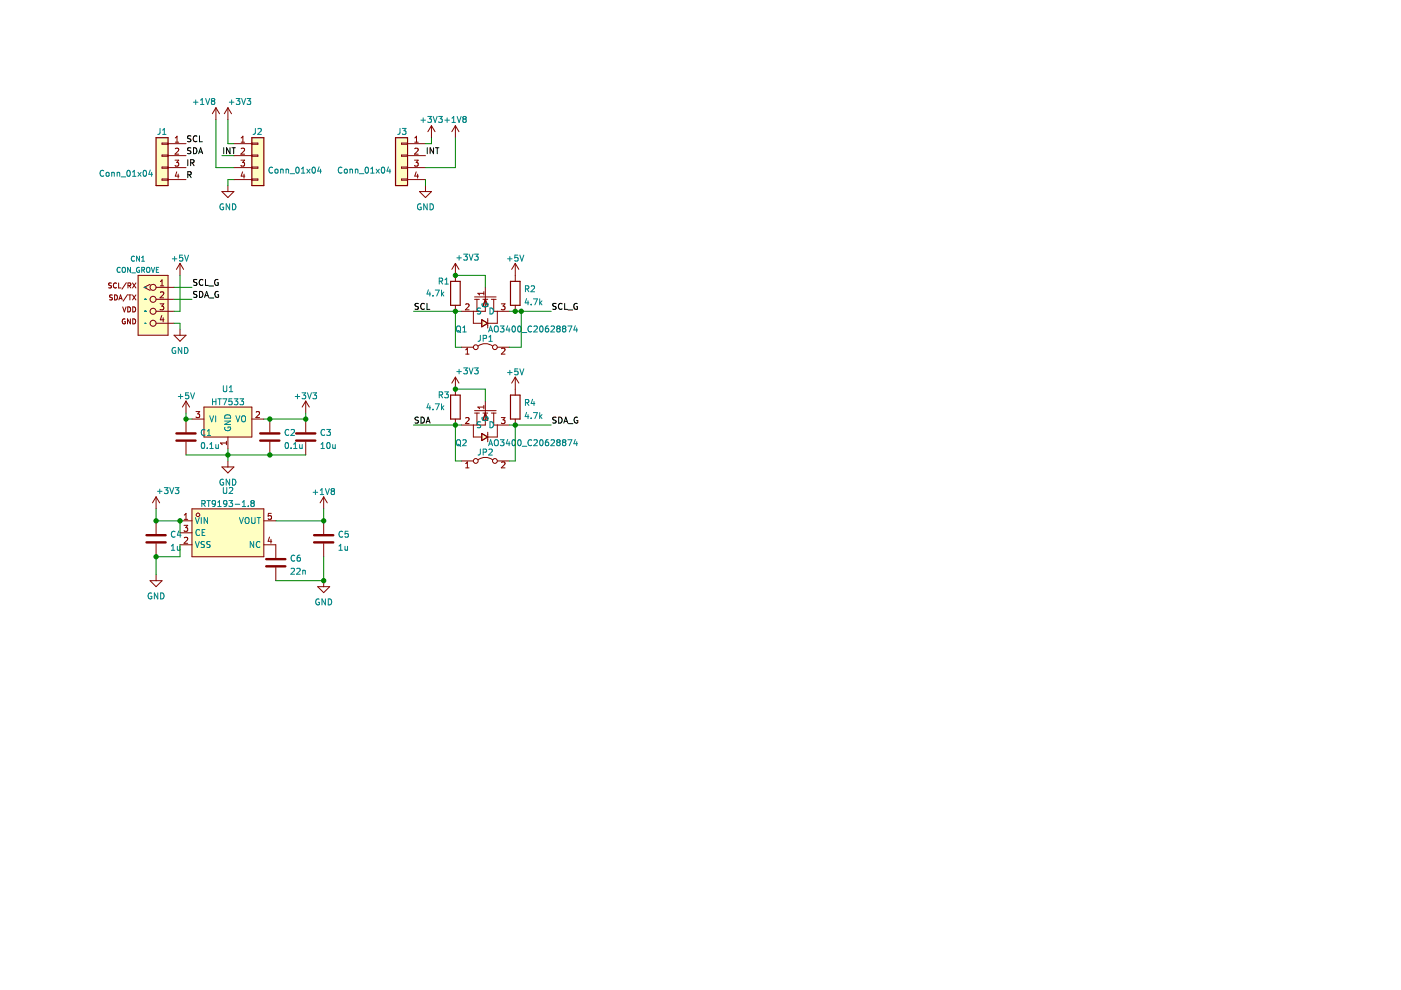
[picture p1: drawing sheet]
<svg xmlns="http://www.w3.org/2000/svg" width="297mm" height="210mm" viewBox="0 0 297 210" stroke-linecap="round" stroke-linejoin="round" font-family="sans-serif">
<path d="M.1 0h297v209.9h-297z" fill-rule="evenodd" fill="#fff" stroke="#fff" stroke-width=".21"/>
<g fill="none" stroke="#840000" stroke-width=".21">
<path d="M34.4 30.3h1.2v.3h-1.2zM34.4 32.9h1.2v.2h-1.2zM34.4 35.4h1.2v.3h-1.2zM34.4 38h1.2v.2h-1.2zM35.6 30.5h3.8M35.6 33h3.8M35.6 35.5h3.8M35.6 38.1h3.8M37.1 34h.8l-.4 .4 .3 .2v.5l-.1 .1-.6-.1M37.2 30.1h.7M37.2 29.2l.3-.3v1.2M37.2 31.5l.5-.1 .2 .4-.8 .9h.8"/>
<path d="M37.5 36.4l-.3 .9h.8M37.8 36.9v.9M45.8 22.8l-.8 1.3M45.8 22.8v2.6M45.8 22.8l.7 1.3M48.3 22.8l-.7 1.3M48.3 22.8v2.6M48.3 39.3v1.3M48.3 22.8l.8 1.3M91.5 26.7l-.8 1.2M91.5 26.7v2.5M91.5 26.7l.7 1.2"/>
<path d="M96.6 26.7l-.8 1.2M96.6 26.7v2.5M96.6 26.7l.7 1.2M25.2 60v1.1h.5M26.8 59.9l-.9 1.4M28.1 60l.7 1.1M28.8 60l-.7 1.1M29.3 58.4h6.3v12.7h-6.3zM34 59.7l.4-.4v1.3M38.2 55.8l-.8 1.3M38.2 55.8v2.6M38.2 55.8l.7 1.3"/>
<path d="M47.1 40.6h2.5l-1.3 1.3zM96.6 58.4v1.3M23.6 60l-.5 .1a.45 .45 0 0 0 .5 .6l-.1 .3h-.5M23.8 62.6h-.5a.45 .45 0 0 0 .5 .6l-.1 .3h-.5M24.3 62.5a.54 .54 0 0 1 .6 .6 .54 .54 0 0 1-.6 .5zM24.7 60.1a.47 .47 0 0 0-.7 .4 .47 .47 0 0 0 .7 .5M25.2 63.6l.4-1.1 .3 1.1M25.3 63.3h.5M26 65.1l.4 1 .3-1M26.5 67.7a.48 .48 0 0 0-.6 .5 .48 .48 0 0 0 .7 .4v-.4h-.2M27 62.5l-.9 1.3M27.1 65.1a.54 .54 0 0 1 .6 .5 .54 .54 0 0 1-.6 .5z"/>
<path d="M27.1 60.5h.5l.1-.4-.6-.1v1.1M27.2 62.5h.6M27.4 60.5l.3 .6M27.5 62.5v1.1M27.6 67.6v1.1l-.6-1.1v1.1M28.1 62.5l.7 1.1M28.1 67.6a.54 .54 0 0 1 .7 .5 .54 .54 0 0 1-.7 .6zM28.1 65.1a.54 .54 0 0 1 .7 .5 .54 .54 0 0 1-.7 .5zM28.8 62.5l-.7 1.1M31.8 60.3l-1.2 .6 1.2 .7M33.1 60.9h3.8M33.1 63.5h3.8"/>
<path d="M33.1 66h3.8M33.1 68.5h3.8M33.9 64.4h.8l-.4 .5 .4 .1v.6l-.2 .1-.6-.1M34 60.6h.7M34 62l.5-.1 .2 .3-.8 .9h.8M34.3 66.9l-.3 .9h.8M34.6 67.4v.8M96.6 64.7v1.3M97.8 73.6h2.6M98.7 75.1h.8M98.7 74.2l.4-.4v1.3M101.4 73.4a2.54 2.54 0 0 1 3 0"/>
<path d="M105.4 73.6h2.6M106.3 73.9l.5-.1 .3 .4-.8 .9h.8M47.1 99h2.5l-1.3 1.3zM48.3 97.7v1.3M96.6 82.5v1.3M96.6 88.8v1.3M33.1 110.4v2.8M33.1 115.3v2.7M68.6 105.4v2.5M68.6 110.4v2.8M68.6 115.3v2.7M68.6 105.4l-.7 1.2"/>
<path d="M68.6 105.4l.8 1.2M31.8 123.1h2.6l-1.3 1.3zM33.1 121.9v1.2"/>
<circle cx="32.5" cy="66" r=".63"/>
<circle cx="32.5" cy="60.9" r=".63"/>
<circle cx="32.5" cy="68.5" r=".63"/>
<circle cx="32.5" cy="63.5" r=".63"/>
<circle cx="100.9" cy="73.6" r=".51"/>
<circle cx="104.9" cy="73.6" r=".51"/>
</g>
<g fill="none" stroke="#008484" stroke-width=".21">
<path d="M22 36.2a.56 .56 0 0 0-.8 .5 .56 .56 0 0 0 .8 .6M22.6 36.6l.3-.1 .2 .3v.3l-.2 .3-.4-.3zM23.7 36.7l.5-.1v.8M23.7 36.5v.9M24.8 36.7l.5-.1 .1 .8M24.8 36.5v.9M25.7 37.5h1M27 36.2l.2-.1a.68 .68 0 0 1 .4 .6 .68 .68 0 0 1-.4 .7l-.3-.5zM28.1 37.4h.7M28.1 36.5l.4-.4v1.3M29.3 36.5l.6 .9M29.9 36.5l-.6 .9"/>
<path d="M30.5 36.2l.1-.1a.68 .68 0 0 1 .5 .6 .68 .68 0 0 1-.5 .7l-.3-.5zM31.9 36.1l-.4 .9h.8M32.2 36.5v.9M33.9 27.2v1.1l-.4 .2M34.5 28.5h.7M34.5 27.6l.3-.4v1.3M41 21.7h1M41.5 21.2v1M42.5 22.2h.7M42.5 21.2l.4-.3v1.3M43.6 20.9l.4 1.3 .5-1.3M45.1 21.4l-.3 .3v.2l.3 .3 .3-.1 .1-.2v-.4l-.2-.1"/>
<path d="M45.1 21.4l-.3-.2 .3-.3h.2l.2 .2-.2 .3M45.1 21.4h.2M48.6 21.7h1M49.1 21.2v1M50.1 20.9h.8l-.5 .5 .4 .1v.5l-.2 .2-.5-.2M51.2 20.9l.4 1.3 .5-1.3M52.4 20.9h.8l-.5 .5 .4 .1v.5l-.2 .2-.5-.2M89.2 25.5h1M89.7 25v1M90.7 24.7h.8l-.4 .5 .3 .1v.5l-.2 .2-.5-.2M91.8 24.7l.5 1.3 .4-1.3M93 24.7h.8l-.4 .5 .3 .1v.5l-.2 .2-.5-.2"/>
<path d="M94.3 25.5h1M94.8 25v1M95.8 26h.8M95.8 25.1l.4-.4v1.3M96.9 24.7l.4 1.3 .5-1.3M98.4 25.2l-.3-.2 .3-.3 .3 .1 .2 .1-.3 .3M98.4 25.2l-.3 .3v.2l.3 .3 .3-.1 .2-.2-.1-.3-.2-.2M98.4 25.2h.2M25.5 56.8a.47 .47 0 0 0-.7 .4 .47 .47 0 0 0 .7 .5M25.9 56.8l.2-.1 .4 .1 .1 .6-.2 .3-.3 .1-.2-.2zM27.7 56.7v1.1l-.6-1.1v1.1M27.9 57.9h.8"/>
<path d="M28.5 54.4a.47 .47 0 0 0-.7 .4 .47 .47 0 0 0 .7 .5M29.5 56.7a.48 .48 0 0 0-.6 .5 .48 .48 0 0 0 .7 .5v-.4h-.2M29.6 54.3v1.1l-.6-1.1v1.1M30 55.4h.6M30 54.6l.3-.3v1.1M30.1 57.2h.5v-.4l-.5-.1v1.1M30.3 57.2l.4 .6M31.1 56.8l.2-.1 .4 .1 .1 .6-.2 .3-.3 .1-.2-.2zM32.1 56.7l.3 1.1 .4-1.1M33.1 57.2h.4M33.7 56.7h-.6v1.1h.6M36.5 54.9h1"/>
<path d="M37 54.4v1M38.7 54.1h-.6l-.1 .6 .7-.1v.6l-.2 .2-.5-.2M39.1 54.1l.5 1.3 .4-1.3M47.4 43.3a.58 .58 0 0 0-.8 .6 .58 .58 0 0 0 .8 .5v-.5h-.2M48.7 43.2v1.3l-.7-1.3v1.3M49.3 43.2a.64 .64 0 0 1 .7 .6 .64 .64 0 0 1-.7 .7zM93.1 59.6h.6l.1-.5-.7-.1v1.2M93.4 59.6l.5 .6M94.3 59.3l.4-.3v1.2M30.7 60.9h.1M30.7 63.5h.1M30.7 66h.1"/>
<path d="M30.7 68.5h.1M90.8 61.4l-.3 .9h.8M91.1 61.9v.9M91.8 62.6v.2M92.3 61.5h.8l-.5 1.3M93.6 61.5v1.3M93.7 62.3l.4 .5M94.1 61.9l-.5 .5M94.3 60.2h.8M101.8 71.1v1.1l-.4 .2M102.4 71.8l.7-.1v-.5l-.7-.1v1.3M103.7 72.4h.7"/>
<path d="M103.7 71.5l.3-.4v1.3M90.8 85.6l-.3 .9h.8M91.1 86v.9M91.8 86.8v.1M92.3 85.6h.8l-.5 1.3M93.1 83.7h.6l.1-.5-.7-.1v1.2M93.4 83.7l.5 .6M93.6 85.6v1.3M93.7 86.4l.4 .5M94.1 86l-.5 .5M94.3 83.1h.8l-.5 .5 .4 .1v.5l-.2 .1-.5-.1M36.3 116.7h.8"/>
<path d="M36.3 115.8l.4-.4v1.3M37.1 112.8a.56 .56 0 0 0-.8 .5 .56 .56 0 0 0 .8 .5M37.6 115.8l.1 .8h.4M37.9 112.6l-.3 .9h.8M38.1 115.8v.9M38.2 113.1v.8M47.4 101.7a.58 .58 0 0 0-.8 .5 .58 .58 0 0 0 .8 .5v-.4h-.2M48.7 101.6v1.3l-.7-1.3v1.3M49.3 101.6a.64 .64 0 0 1 .7 .6 .64 .64 0 0 1-.7 .7zM66.4 104.4h1M66.9 103.9v1M67.9 104.9h.7"/>
<path d="M67.9 104l.4-.4v1.3M69 103.6l.4 1.3 .4-1.3M70.4 104.1l-.2 .3v.2l.2 .3h.3l.2-.3v-.3l-.2-.2M70.4 104.1l-.2-.2 .2-.3h.3l.2 .2-.2 .3M70.4 104.1h.3M71.9 116.7h.7M71.9 115.8l.3-.4v1.3M72.7 112.8a.56 .56 0 0 0-.8 .5 .56 .56 0 0 0 .8 .5M73.1 115.8l.1 .8h.5M73.7 115.8v.9M73.8 112.6h-.6l-.1 .6h.6l.1 .6-.2 .1-.5-.1M32.1 125.8a.58 .58 0 0 0-.7 .6 .58 .58 0 0 0 .8 .5v-.5h-.3"/>
<path d="M33.5 125.7v1.3l-.8-1.3v1.3M34.1 125.7a.64 .64 0 0 1 .7 .7 .64 .64 0 0 1-.7 .6z"/>
</g>
<path d="M33.1 29.2h2.5v10.1h-2.5zM95.5 59.7h2.1v5h-2.1zM95.5 83.8h2.1v5h-2.1z" fill="none" stroke="#840000" stroke-width=".25"/>
<path d="M31.1 115h4M31.1 113.5h4M66.6 115h4.1M66.6 113.5h4.1" fill="none" stroke="#840000" stroke-width=".51"/>
<path d="M29.3 58.4h6.3v12.7h-6.3z" fill-rule="evenodd" fill="#ffffc2" stroke="#ffffc2" stroke-width=".21"/>
<path d="M33.1 29.2h2.5v10.1h-2.5z" fill-rule="evenodd" fill="#ffffc2" stroke="#ffffc2" stroke-width=".25"/>
<g fill="#ffffc2" stroke="#840000" stroke-width=".21">
<path d="M102.9 63.5l.5 1.5h-1z"/>
<path d="M102.1 67.8l1.3 .7-1.3 .8z"/>
</g>
<g fill="none" stroke="#840000" stroke-width=".21">
<path d="M49.6 30.5h3.8M49.6 33h3.8M49.6 35.5h3.8M49.6 38.1h3.8M51.1 34h.8l-.5 .4 .4 .2v.5l-.2 .1-.5-.1M51.1 30.1h.8M51.1 31.5l.5-.1 .3 .4-.8 .9h.8M51.1 29.2l.4-.3v1.2M51.4 36.4l-.3 .9h.8M51.7 36.9v.9M53.4 30.3h1.3v.3h-1.3zM53.4 32.9h1.3v.2h-1.3z"/>
<path d="M53.4 35.4h1.3v.3h-1.3zM53.4 38h1.3v.2h-1.3zM85.1 30.3h1.3v.3h-1.3zM85.1 32.9h1.3v.2h-1.3zM85.1 35.4h1.3v.3h-1.3zM85.1 38h1.3v.2h-1.3zM86.4 30.5h3.8M86.4 33h3.8M86.4 35.5h3.8M86.4 38.1h3.8M87.9 34h.8l-.5 .4 .4 .2v.5l-.2 .1-.5-.1M87.9 30.1h.8"/>
<path d="M87.9 29.2l.4-.3v1.2M87.9 31.5l.5-.1 .3 .4-.8 .9h.8M88.2 36.4l-.3 .9h.8M88.5 36.9v.9M90.2 39.3v1.3M88.9 40.6h2.6l-1.3 1.3zM96.6 55.8v2.6M96.6 55.8l-.8 1.3M96.6 55.8l.7 1.3M109.2 55.8v3.9M109.2 55.8l-.7 1.3M109.2 55.8l.8 1.3"/>
<path d="M36.9 71.1h2.5l-1.2 1.2zM38.2 69.8v1.3M96.6 80l-.8 1.2M96.6 80v2.5M96.6 80l.7 1.2M98.7 64.5l.5-.1 .3 .4-.8 .9h.8M100.4 66v2.5h1.7M100.6 63h4.6M100.6 63.5h1M101.1 63.5v2.5M102.1 67.8l1.3 .7-1.3 .8zM102.4 63.5h1"/>
<path d="M102.6 61.8v.8M102.6 62.2h-1.3l.4 .4M102.9 63.5l.5 1.5h-1zM102.9 60.9v5.1h-5.1M103.4 67.5v2.1M104.2 63.5h1M104.7 63.5v2.5h3.3M105.4 66v2.5h-2M106.3 64.4h.8l-.5 .5 .4 .1v.6l-.2 .1-.5-.1M109.2 64.7v1.3M109.2 80v2.5M109.2 80l-.7 1.2"/>
<path d="M109.2 80l.8 1.2M39.4 85l-.7 1.3M39.4 85v2.6M39.4 88.8v2.8M39.4 93.7v2.8M39.4 85l.8 1.3M40.7 88.8h2.5M41.6 87.3h.7l-.4 .4 .4 .2v.5l-.2 .1-.5-.1M43.2 86.3h10.2v6.4h-10.2zM48 93.6v.7M48 93.9h-1.3l.4 .4M48.3 92.7v2.5"/>
<path d="M53.4 88.8h2.5M54.3 87.4l.5-.1 .2 .3-.8 .9h.8M57.2 88.8v2.8M57.2 93.7v2.8M64.8 85v2.6M64.8 88.8v2.8M64.8 93.7v2.8M64.8 85l-.7 1.3M64.8 85l.8 1.3M97.8 97.7h2.6M98.7 99.2h.8M98.7 98.3l.4-.4v1.3"/>
<path d="M101.4 97.5a2.54 2.54 0 0 1 3 0M105.4 97.7h2.6M106.3 98l.5-.1 .3 .4-.8 .9h.8M33.1 105.4l-.8 1.2M33.1 105.4v2.5M33.1 105.4l.8 1.2M38.2 110.4h2.5M38.2 115.5h2.5M38.2 113h2.5M39 111.4h.8l-.4 .5 .3 .1v.5l-.1 .2-.6-.2M39.1 109.2l.3-.4v1.3M39.1 110.1h.7"/>
<path d="M39.1 114l.5-.1 .2 .4-.8 .9h.8M40.7 107.9h15.2v10.1h-15.2zM55.9 110.4h2.6M55.9 115.5h2.6v2.8M57.1 113.9l-.3 .9h.8M57.4 114.3v.9M57.5 108.8h-.6l-.1 .6h.6l.1 .6-.2 .1-.5-.1M58.5 120.3v2.8M67.4 124.4h2.5l-1.3 1.3zM68.6 123.1v1.3"/>
<circle cx="100.9" cy="97.7" r=".51"/>
<circle cx="104.9" cy="97.7" r=".51"/>
<circle cx="42" cy="109.2" r=".38"/>
</g>
<g fill="none" stroke="#008484" stroke-width=".21">
<path d="M54.1 27.2v1.1l-.4 .2M54.7 27.3l.5-.1 .2 .4-.8 .9h.8M57.8 35.6a.56 .56 0 0 0-.8 .5 .56 .56 0 0 0 .8 .5M58.4 35.9h.3l.3 .2v.4l-.3 .2-.4-.2zM59.5 36l.5-.1v.8M59.5 35.9v.8M60.6 36l.5-.1 .1 .8M60.6 35.9v.8M61.5 36.8h1M62.8 35.6l.2-.2a.68 .68 0 0 1 .4 .7 .68 .68 0 0 1-.4 .6l-.3-.5zM63.9 36.7h.7M63.9 35.8l.4-.4v1.3"/>
<path d="M65.1 35.9l.6 .8M65.7 35.9l-.6 .8M66.3 35.6l.1-.2a.68 .68 0 0 1 .5 .7 .68 .68 0 0 1-.5 .6l-.3-.5zM67.7 35.4l-.3 .9h.7M68 35.9v.8M72.5 35.6a.56 .56 0 0 0-.8 .5 .56 .56 0 0 0 .8 .5M73.1 35.9h.3l.3 .2v.4l-.3 .2-.4-.2zM74.2 36l.5-.1v.8M74.2 35.9v.8M75.3 36l.5-.1 .1 .8M75.3 35.9v.8M76.2 36.8h1"/>
<path d="M77.5 35.6l.2-.2a.68 .68 0 0 1 .4 .7 .68 .68 0 0 1-.4 .6l-.3-.5zM78.6 35.8l.4-.4v1.3M78.6 36.7h.7M79.8 35.9l.6 .8M80.4 35.9l-.6 .8M81 35.6l.1-.2a.68 .68 0 0 1 .5 .7 .68 .68 0 0 1-.5 .6l-.3-.5zM82.4 35.4l-.3 .9h.7M82.7 35.9v.8M84.8 27.2l-.1 1.1-.4 .2M85.3 27.2h.8l-.4 .5 .3 .1v.6l-.2 .1-.5-.1M89.2 43.3a.58 .58 0 0 0-.7 .6 .58 .58 0 0 0 .8 .5v-.5h-.2M90.6 43.2v1.3l-.8-1.3v1.3"/>
<path d="M91.2 43.2a.64 .64 0 0 1 .7 .6 .64 .64 0 0 1-.7 .7zM96.9 54.7h.9M97.3 54.2v1M98.3 53.9h.8l-.4 .5 .3 .1v.5l-.1 .2-.6-.2M99.5 53.9l.4 1.3 .4-1.3M100.6 53.9h.8l-.4 .5 .3 .1v.5l-.2 .2-.5-.2M107.6 54.9h1M108.1 54.4v1M109.8 54.1h-.6l-.1 .6 .6-.1 .1 .6-.2 .2-.5-.2M110.2 54.1l.4 1.3 .5-1.3M37.2 73.7a.58 .58 0 0 0-.7 .6 .58 .58 0 0 0 .8 .5v-.4h-.3M38.5 73.7v1.2l-.7-1.2v1.2"/>
<path d="M39.1 73.7a.64 .64 0 0 1 .8 .6 .64 .64 0 0 1-.8 .6zM96.9 69.3l.2-.2a.43 .43 0 0 1 .5 .4v.5a.42 .42 0 0 1-.4 .4 .42 .42 0 0 1-.4-.4zM96.9 78.8h.9M97 70.1l.7 .4M97.3 78.3v1M98.1 70.4h.8M98.1 69.5l.4-.4v1.3M98.3 78h.8l-.4 .5 .3 .1v.5l-.1 .2-.6-.2M99.5 78l.4 1.3 .4-1.3M100.6 78h.8l-.4 .5 .3 .1v.5l-.2 .2-.5-.2M101.9 65.4h-.7v.4l.6 .2 .1 .3-.2 .3-.5-.1M102.3 64.4a.58 .58 0 0 0 .6 .7 .58 .58 0 0 0 .5-.8h-.5v.2"/>
<path d="M103.6 70.4l.4-1.3 .4 1.3M103.7 70h.6M103.9 65.3a.64 .64 0 0 1 .7 .6 .64 .64 0 0 1-.7 .7zM104.9 69.3l.2-.2a.43 .43 0 0 1 .6 .4v.5a.42 .42 0 0 1-.5 .4 .42 .42 0 0 1-.4-.4zM106.1 69.1h.8l-.5 .5 .4 .1v.6l-.2 .1-.5-.1M107.6 79h1M107.6 69.1l-.3 .9h.8M107.9 69.5v.9M108.1 78.5v1M108.7 69.2l.2-.1a.68 .68 0 0 1 .4 .7 .68 .68 0 0 1-.4 .6l-.3-.5zM109.8 78.2h-.6l-.1 .6 .6-.1 .1 .7-.2 .1-.5-.1M109.9 69.2l.2-.1a.68 .68 0 0 1 .4 .7 .68 .68 0 0 1-.4 .6l-.3-.5z"/>
<path d="M110.2 78.2l.4 1.3 .5-1.3M110.7 70.5h1M111.4 61.3l.6-.1 .1-.5-.7-.1v1.3M111.6 63.3l-.3 .9h.8M111.7 61.3l.4 .6M111.9 63.8v.8M112.6 60.7l.5-.1 .2 .4-.7 .9h.7M112.6 64.5v.1M112.7 69.2a.56 .56 0 0 0-.8 .6 .56 .56 0 0 0 .8 .5M113.1 63.4h.8l-.5 1.2M113.2 69.2l.5-.1 .2 .4-.8 .9h.8M114.4 63.4v1.2"/>
<path d="M114.5 69.2l.2-.1a.68 .68 0 0 1 .5 .7 .68 .68 0 0 1-.5 .6l-.3-.5zM114.5 64.2l.4 .4M114.9 63.8l-.5 .5M116.2 69.1l-.3 .1-.2 .2-.1 .7 .3 .3 .4-.1-.1-.6-.3-.1-.3 .2M116.8 69.2l.5-.1 .3 .4-.8 .9h.8M118.3 69.7l-.3-.3 .3-.3h.2l.3 .3-.3 .3M118.3 69.7l-.3 .2v.2l.3 .3h.2l.3-.3-.1-.3-.2-.1M118.3 69.7h.2M119.5 69.7l-.3-.3 .3-.3h.2l.3 .3-.3 .3M119.5 69.7l-.3 .2 .1 .4 .2 .1h.2l.3-.3v-.2l-.3-.2M119.5 69.7h.2M120.4 69.1h.8l-.5 1.3"/>
<path d="M122 69.1l-.3 .9h.8M122.3 69.5v.9M37.8 84.1h1M38.3 83.6v1M40 83.3h-.6l-.1 .6 .6-.1 .1 .6-.2 .2-.5-.2M40.4 83.3l.4 1.3 .4-1.3M42.8 93.9l.2-.1a.68 .68 0 0 1 .4 .7 .68 .68 0 0 1-.4 .6l-.3-.5zM43.5 91.2a.56 .56 0 0 0-.8 .5 .56 .56 0 0 0 .8 .5M43.9 92.3h.8M43.9 91.4l.4-.3v1.2M43.9 95v.1M44.5 88.2l.4 1.2 .4-1.2"/>
<path d="M44.5 95.1h.7M44.5 94.2l.4-.4v1.3M45.1 84.6v1.2M45.1 85.2h.7M45.7 88.2v1.2M45.8 94.3v.7h.5M45.8 84.6v1.2M46.2 84.6h.7M46.3 94.3v.8M46.6 84.6v1.2M47.2 84.6h.9l-.6 1.2M47.4 81.8v1l.2 .2h.2l.3-.2v-1"/>
<path d="M47.6 89.3h1.3l-1.3 .7h1.3M47.7 90.6a.58 .58 0 0 0 .6 .7 .58 .58 0 0 0 .5-.8h-.4v.3M47.8 88.1a.66 .66 0 0 1 .8-.1 .66 .66 0 0 1 .3 .7h-1.3zM48.6 83h.7M48.6 82.1l.4-.3v1.2M49.2 84.6h-.6l-.1 .6 .6-.1 .1 .6-.2 .1-.5-.1M49.7 84.6h.7l-.4 .4 .4 .2v.5l-.2 .1-.5-.1M50 88.2l.4 1.2 .5-1.2M50.9 84.6h.7l-.4 .4 .4 .2v.5l-.2 .1-.5-.1M51.3 88.3l.2-.1a.43 .43 0 0 1 .6 .4v.4a.42 .42 0 0 1-.5 .4 .42 .42 0 0 1-.4-.4zM60.6 93.9l.1-.1a.68 .68 0 0 1 .5 .7 .68 .68 0 0 1-.5 .6l-.3-.5zM61.2 91.2a.56 .56 0 0 0-.8 .5 .56 .56 0 0 0 .8 .5"/>
<path d="M61.7 91.2l.5-.1 .2 .3-.7 .9h.7M61.7 95v.1M62.3 95.1h.7M62.3 94.2l.3-.4v1.3M62.6 84.1h1M63.1 83.6v1M63.5 94.3l.1 .7h.5M64 83.3h.8l-.4 .5 .4 .1v.5l-.2 .2-.6-.2M64.1 94.3v.8M65.2 83.3l.4 1.3 .4-1.3M66.3 83.3h.8l-.4 .5 .4 .1v.5l-.2 .2-.6-.2M68.1 95.1h.7"/>
<path d="M68.1 94.2l.3-.4v1.3M68.8 91.2a.56 .56 0 0 0-.7 .5 .56 .56 0 0 0 .7 .5M69.3 91.1h.8l-.5 .4 .4 .2v.5l-.2 .1-.5-.1M69.4 93.9l.2-.1a.68 .68 0 0 1 .4 .7 .68 .68 0 0 1-.4 .6l-.3-.5zM70.5 94.3l.1 .7h.5M71.1 94.3v.8M101.8 95.2v1.1l-.4 .2M102.4 95.9l.7-.1v-.5l-.7-.1v1.3M103.7 95.3l.4-.1 .3 .4-.8 .9h.8M33.4 104.2h1M33.9 103.7v1M34.8 103.4h.8l-.4 .5 .4 .1v.5l-.2 .2-.6-.2"/>
<path d="M36 103.4l.4 1.3 .4-1.3M37.1 103.4h.8l-.4 .5 .4 .1v.5l-.2 .2-.6-.2M41.4 109.7l.4 1.3 .5-1.3M41.4 114.8l.4 1.3 .5-1.3M42.3 112.4a.56 .56 0 0 0-.8 .5 .56 .56 0 0 0 .8 .5M42.7 109.7v1.3M42.8 106.8l.6-.1 .1-.4-.7-.2v1.3M42.9 112.9h.4M43.1 106.8l.4 .6M43.3 114.9l-.4-.1-.3 .3 .1 .3 .6 .2v.4h-.7M43.5 112.3h-.6v1.2h.6M43.9 106.1h.7"/>
<path d="M44 109.7v1.3l-.7-1.3v1.3M44.2 106.1v1.3M44.6 114.9h-.7v.4l.5 .2 .2 .3-.3 .3-.5-.1M45.7 106.7l-.3 .2h-.3l-.1-.6 .4-.2 .3 .3-.1 .7-.2 .2-.3 .1M46.2 107.4h.7M46.2 106.5l.3-.4v1.3M47.4 103.4v1l.2 .2h.4l.1-.2v-1M48.1 106.7l-.2 .2h-.4l-.1-.6 .5-.2 .2 .3-.1 .7-.1 .2-.4 .1M48.5 106.1h.8l-.4 .5 .4 .1v.6l-.2 .1-.6-.1M48.6 103.5l.5-.1 .2 .3-.7 .9h.7M49.9 106.9h.9M50.8 109.7l.4 1.3 .4-1.3"/>
<path d="M51.4 107.4h.7M51.4 106.5l.3-.4v1.3M52.1 109.8l.2-.1a.43 .43 0 0 1 .5 .5v.4a.42 .42 0 0 1-.4 .4 .42 .42 0 0 1-.4-.4zM52.6 107.3v.1M53.4 109.7v1.1l.2 .2h.2l.3-.2v-1.1M53.4 106.7l-.2-.3 .2-.3h.3l.2 .3-.2 .3M53.4 106.7l-.2 .2v.3l.2 .2h.3l.2-.2v-.3l-.2-.2M53.4 106.7h.3M53.8 114.8v1.3l-.7-1.3v1.3M54.5 109.7h.7M54.9 109.7v1.3M55.1 114.9a.56 .56 0 0 0-.8 .5 .56 .56 0 0 0 .8 .6"/>
<path d="M62.5 117.8a.56 .56 0 0 0-.8 .5 .56 .56 0 0 0 .8 .6M63.6 117.7l-.4 .1-.2 .2v.7l.2 .3 .4-.1v-.6l-.4-.1-.2 .2M61.7 120.6l.5-.1 .2 .3-.7 1h.7M62.9 120.6l.5-.1 .2 .3-.7 1h.7M64.2 120.9v.9M64.2 121h.5v.8M67.7 127a.58 .58 0 0 0-.8 .6 .58 .58 0 0 0 .8 .5v-.4h-.2M69 127v1.3l-.7-1.3v1.3M69.6 127a.64 .64 0 0 1 .7 .6 .64 .64 0 0 1-.7 .7z"/>
</g>
<g fill="#ffffc2" stroke="#ffffc2" stroke-width=".21">
<path d="M43.2 86.3h10.2v6.4h-10.2z" fill-rule="evenodd"/>
<path d="M40.7 107.9h15.2v10.1h-15.2z" fill-rule="evenodd"/>
</g>
<path d="M37.4 93.4h4.1M37.4 91.9h4.1M55.2 93.4h4M55.2 91.9h4M62.8 93.4h4.1M62.8 91.9h4.1M56.4 118.6h4.1M56.4 120.1h4.1" fill="none" stroke="#840000" stroke-width=".51"/>
<path d="M53.4 29.2h2.5v10.1h-2.5zM83.9 29.2h2.5v10.1h-2.5zM108.2 59.7h2.1v5h-2.1z" fill="none" stroke="#840000" stroke-width=".25"/>
<g fill="#ffffc2" stroke="#ffffc2" stroke-width=".25">
<path d="M83.9 29.2h2.5v10.1h-2.5z" fill-rule="evenodd"/>
<path d="M53.4 29.2h2.5v10.1h-2.5z" fill-rule="evenodd"/>
</g>
<g fill="#ffffc2" stroke="#840000" stroke-width=".21">
<path d="M102.9 87.6l.5 1.5h-1z"/>
<path d="M102.1 91.9l1.3 .8-1.3 .7z"/>
</g>
<g fill="none" stroke="#840000" stroke-width=".21">
<path d="M98.7 88.7l.5-.2 .3 .4-.8 .9h.8M100.4 90.1v2.6h1.7M100.6 87.1h4.6M100.6 87.6h1M101.1 87.6v2.5M102.1 91.9l1.3 .8-1.3 .7zM102.4 87.6h1M102.6 85.9v.8M102.6 86.3h-1.3l.4 .4M102.9 87.6l.5 1.5h-1zM102.9 85v5.1h-5.1M103.4 91.6v2.1"/>
<path d="M104.2 87.6h1M104.7 87.6v2.5h3.3M105.4 90.1v2.6h-2M106.3 88.5h.8l-.5 .5 .4 .1v.6l-.2 .1-.5-.1M109.2 82.5v1.3M109.2 88.8v1.3"/>
</g>
<g fill="none" stroke="#008484" stroke-width=".21">
<path d="M96.9 93.4l.2-.2a.43 .43 0 0 1 .5 .5v.4a.42 .42 0 0 1-.4 .4 .42 .42 0 0 1-.4-.4zM97 94.2l.7 .4M98.1 93.4l.5-.2 .3 .4-.8 .9h.8M101.9 89.5h-.7v.4l.6 .2 .1 .4-.2 .2-.5-.1M102.3 88.5a.58 .58 0 0 0 .6 .7 .58 .58 0 0 0 .5-.8h-.5v.2M103.6 94.5l.4-1.3 .4 1.3M103.7 94.1h.6M103.9 89.4a.64 .64 0 0 1 .7 .7 .64 .64 0 0 1-.7 .6zM104.9 93.4l.2-.2a.43 .43 0 0 1 .6 .5v.4a.42 .42 0 0 1-.5 .4 .42 .42 0 0 1-.4-.4zM106.1 93.2h.8l-.5 .5 .4 .1v.6l-.2 .1-.5-.1M107.6 93.2l-.3 .9h.8M107.9 93.7v.8"/>
<path d="M108.7 93.4l.2-.2a.68 .68 0 0 1 .4 .7 .68 .68 0 0 1-.4 .6l-.3-.5zM109.9 93.4l.2-.2a.68 .68 0 0 1 .4 .7 .68 .68 0 0 1-.4 .6l-.3-.5zM110.7 94.6h1M111.4 85.4l.6-.1 .1-.5-.7-.1v1.3M111.6 87.4l-.3 .9h.8M111.7 85.4l.4 .6M111.9 87.9v.9M112.6 88.6v.2M112.7 93.4a.56 .56 0 0 0-.8 .5 .56 .56 0 0 0 .8 .5M112.9 84.6l-.3 1h.8M113.1 87.5h.8l-.5 1.3M113.2 93.4l.5-.2 .2 .4-.8 .9h.8"/>
<path d="M113.2 85.1v.9M114.4 87.5v1.3M114.5 93.4l.2-.2a.68 .68 0 0 1 .5 .7 .68 .68 0 0 1-.5 .6l-.3-.5zM114.5 88.3l.4 .5M114.9 87.9l-.5 .5M116.2 93.2l-.3 .1-.2 .2-.1 .8 .3 .2 .4-.1-.1-.6-.3-.1-.3 .3M116.8 93.4l.5-.2 .3 .4-.8 .9h.8M118.3 93.8l-.3-.3 .3-.3h.2l.3 .3-.3 .3M118.3 93.8l-.3 .2v.3l.3 .2h.2l.3-.2-.1-.4-.2-.1M118.3 93.8h.2M119.5 93.8l-.3-.3 .3-.3h.2l.3 .3-.3 .3M119.5 93.8l-.3 .2 .1 .4 .2 .1h.2l.3-.2v-.3l-.3-.2"/>
<path d="M119.5 93.8h.2M120.4 93.2h.8l-.5 1.3M122 93.2l-.3 .9h.8M122.3 93.7v.8"/>
</g>
<path d="M108.2 83.8h2.1v5h-2.1z" fill="none" stroke="#840000" stroke-width=".25"/>
<g fill="none" stroke="#000" stroke-width=".21">
<path d="M39.8 33.9v1.2M39.8 37.1l.6-.1 .1-.5-.7-.1v1.3M40.1 37.1l.4 .6M40.4 34.5h.6l.1-.5-.7-.1v1.2M40.5 31.4h-.7v.4l.6 .2 .1 .4-.3 .2-.4-.1M40.5 28.8l-.7 .1v.4l.6 .2 .1 .3-.3 .3-.4-.1M40.7 34.5l.4 .6M41 31.3a.64 .64 0 0 1 .8 .7 .64 .64 0 0 1-.8 .6zM41.8 28.9a.56 .56 0 0 0-.8 .5 .56 .56 0 0 0 .8 .5M42.1 32.6l.4-1.3 .5 1.3M42.2 32.2h.6M42.3 28.8v1.3h.6"/>
<path d="M47.4 31.3v1.3M48.8 31.3v1.3l-.8-1.3v1.3M49.2 31.3h.7M49.5 31.3v1.3M90.6 31.3v1.3M91.9 31.3v1.3l-.7-1.3v1.3M92.3 31.3h.8M92.7 31.3v1.3M41.8 59.3l-.7 .1v.3l.5 .3 .2 .3-.3 .2h-.5M43 59.4a.56 .56 0 0 0-.8 .5 .56 .56 0 0 0 .8 .5M43.6 59.2v1.3h.6M46.2 59.3a.58 .58 0 0 0-.7 .6 .58 .58 0 0 0 .8 .5v-.4h-.3"/>
<path d="M41.8 61.8l-.7 .1v.4l.5 .2 .2 .3-.3 .3-.5-.1M42.3 61.8a.64 .64 0 0 1 .7 .6 .64 .64 0 0 1-.7 .7zM43.4 63.1l.4-1.3 .4 1.3M43.5 62.7h.6M44.3 60.6h1M44.4 63.2h.9M46.3 61.8a.58 .58 0 0 0-.8 .6 .58 .58 0 0 0 .8 .5v-.4h-.2M88.7 64.4h-.6v.4l.5 .2 .1 .4-.2 .2-.5-.1M90 64.4a.56 .56 0 0 0-.8 .6 .56 .56 0 0 0 .8 .5M90.5 64.3v1.3h.6M117.9 64.4h-.7v.4l.6 .2 .1 .4-.2 .2-.5-.1M119.2 64.4a.56 .56 0 0 0-.8 .6 .56 .56 0 0 0 .8 .5"/>
<path d="M119.7 64.3v1.3h.6M120.4 65.7h1M122.4 64.4a.58 .58 0 0 0-.8 .6 .58 .58 0 0 0 .8 .5v-.5h-.2M88.7 88.5l-.6 .1v.3l.5 .3 .1 .3-.2 .2-.5-.1M89.3 88.4a.64 .64 0 0 1 .7 .7 .64 .64 0 0 1-.7 .6zM90.3 89.7l.5-1.3 .4 1.3M90.5 89.3h.6M117.9 88.5l-.7 .1v.3l.6 .3 .1 .3-.2 .2-.5-.1M118.5 88.4a.64 .64 0 0 1 .7 .7 .64 .64 0 0 1-.7 .6zM119.5 89.7l.5-1.3 .4 1.3M119.7 89.3h.6M120.5 89.8h1"/>
<path d="M122.4 88.5a.58 .58 0 0 0-.7 .6 .58 .58 0 0 0 .8 .5v-.4h-.2"/>
</g>
<g fill="none" stroke="#008400" stroke-width=".21">
<path d="M45.8 25.4v10.1h3.8M47.1 33h2.5M48.3 25.4v5.1h1.3M49.6 38.1h-1.3v1.2M90.2 38.1v1.2M91.5 29.2v1.3h-1.3M96.6 29.2v6.3h-6.4M38.2 58.4v7.6h-1.3M96.6 58.4h6.3v2.5M36.9 68.5h1.3v1.3M36.9 60.9h3.8M36.9 63.5h3.8"/>
<path d="M87.7 66h10.1M96.6 66v7.6h1.2M108 66h8.9M110.5 66v7.6h-2.5M39.4 87.6v1.2h1.3M39.4 96.5h25.4M48.3 95.2v2.5M64.8 87.6v1.2h-8.9M87.7 90.1h10.1M96.6 90.1v7.6h1.2M96.6 82.5h6.3v2.5M108 90.1h8.9"/>
<path d="M109.2 90.1v7.6h-1.2M33.1 107.9v2.5h5.1v2.6M38.2 115.5v2.5h-5.1v3.9M68.6 107.9v2.5h-10.1M68.6 118v5.1h-10.1"/>
</g>
<g fill="#008400" stroke="#008400" stroke-width=".21">
<circle cx="38.2" cy="110.4" r=".46"/>
<circle cx="33.1" cy="110.4" r=".46"/>
<circle cx="68.6" cy="110.4" r=".46"/>
<circle cx="39.4" cy="88.8" r=".46"/>
<circle cx="48.3" cy="96.5" r=".46"/>
<circle cx="57.2" cy="88.8" r=".46"/>
<circle cx="57.2" cy="96.5" r=".46"/>
<circle cx="33.1" cy="118" r=".46"/>
<circle cx="64.8" cy="88.8" r=".46"/>
<circle cx="68.6" cy="123.1" r=".46"/>
<circle cx="96.6" cy="90.1" r=".46"/>
<circle cx="109.2" cy="90.1" r=".46"/>
<circle cx="110.5" cy="66" r=".46"/>
<circle cx="109.2" cy="66" r=".46"/>
<circle cx="96.6" cy="66" r=".46"/>
<circle cx="96.6" cy="82.5" r=".46"/>
<circle cx="96.6" cy="58.4" r=".46"/>
</g>
</svg>
